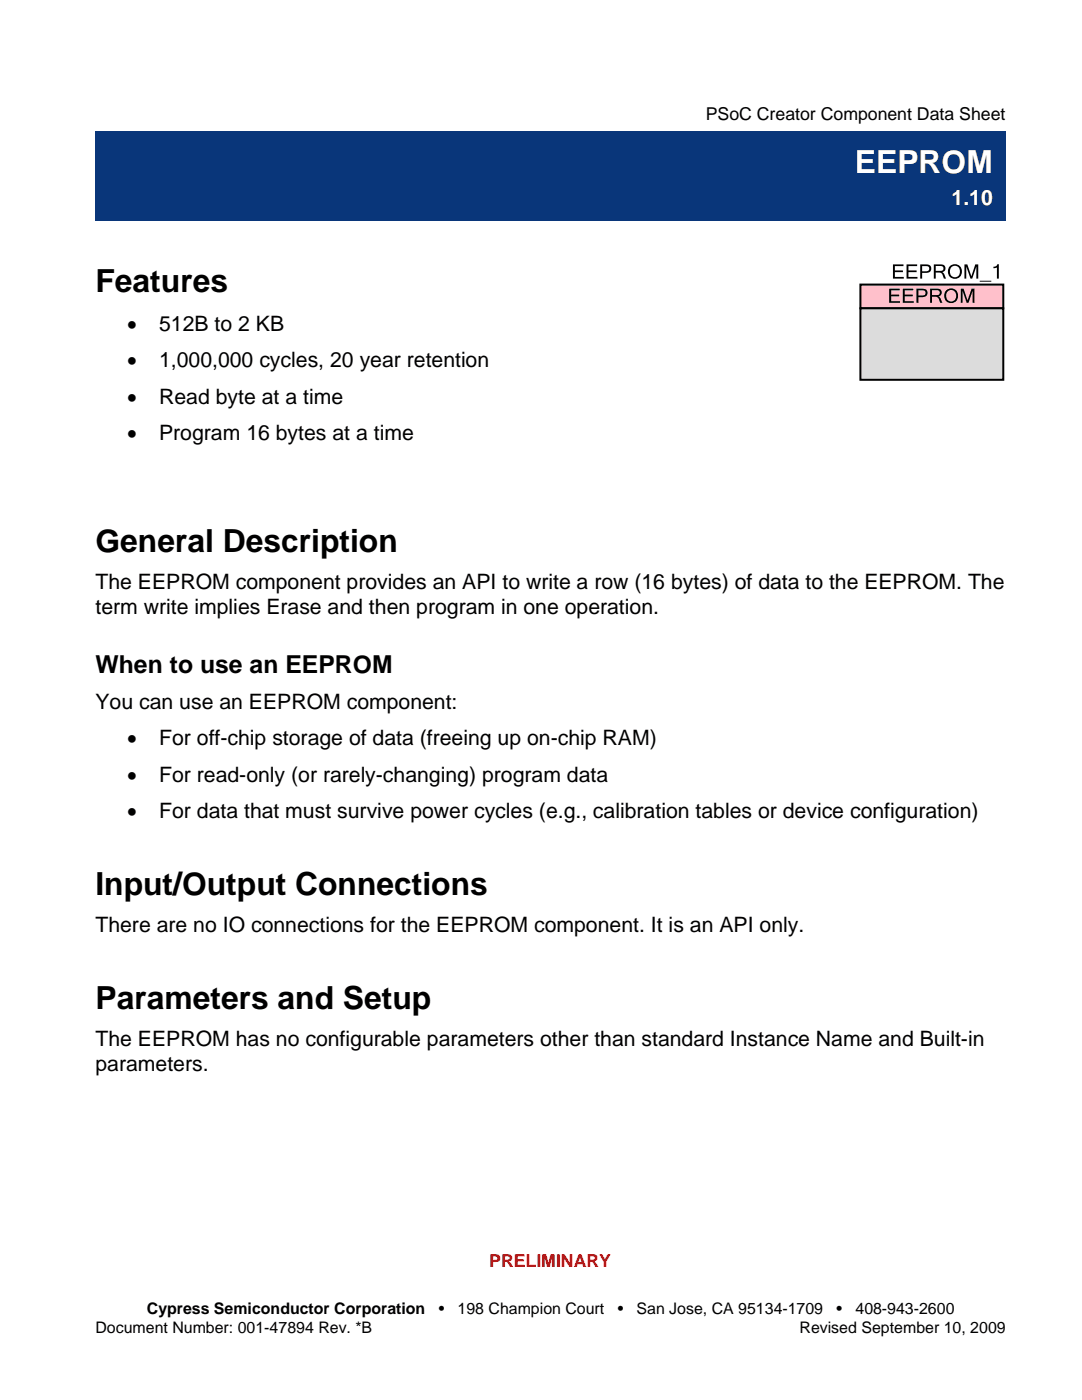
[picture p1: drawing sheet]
<svg xmlns="http://www.w3.org/2000/svg" width="216mm" height="279mm" viewBox="0 0 216 279" stroke-linecap="round" stroke-linejoin="round" font-family="sans-serif">
<defs><g id="words">
<text font-size="6.3" fill="#fff" x="170.6" y="34.6">EEPROM</text>
<g font-size="6.3">
<text x="19" y="58.4">Features</text>
<text x="19" y="110.2">General Description</text>
<text x="19" y="178.6">Input/Output Connections</text>
<text x="19" y="201.4">Parameters and Setup</text>
</g>
<text font-size="4.9" x="19" y="134.4">When to use an EEPROM</text>
<text font-size="4.2" fill="#fff" x="189.9" y="40.9">1.10</text>
<g font-size="4.2">
<text x="25.4" y="66.1">•</text>
<text x="31.8" y="66.1">512B to 2 KB</text>
<text x="25.4" y="73.3">•</text>
<text x="31.8" y="73.3">1,000,000 cycles, 20 year retention</text>
<text x="25.4" y="80.6">•</text>
<text x="31.8" y="80.6">Read byte at a time</text>
<text x="25.4" y="87.9">•</text>
<text x="31.8" y="87.9">Program 16 bytes at a time</text>
<text x="19" y="117.6">The EEPROM component provides an API to write a row (16 bytes) of data to the EEPROM. The</text>
<text x="19" y="122.4">term write implies Erase and then program in one operation.</text>
<text x="19" y="141.5">You can use an EEPROM component:</text>
<text x="25.4" y="148.8">•</text>
<text x="31.8" y="148.8">For off-chip storage of data (freeing up on-chip RAM)</text>
<text x="25.4" y="156">•</text>
<text x="31.8" y="156">For read-only (or rarely-changing) program data</text>
<text x="25.4" y="163.3">•</text>
<text x="31.8" y="163.3">For data that must survive power cycles (e.g., calibration tables or device configuration)</text>
<text x="19" y="186">There are no IO connections for the EEPROM component. It is an API only.</text>
<text x="19" y="208.8">The EEPROM has no configurable parameters other than standard Instance Name and Built-in</text>
<text x="19" y="213.7">parameters.</text>
</g>
<text font-size="3.5" x="140.8" y="23.9">PSoC Creator Component Data Sheet</text>
<text font-size="3.5" fill="#f00" x="97.6" y="252.8">PRELIMINARY</text>
<g font-size="3.2">
<text x="29.3" y="262.3">Cypress Semiconductor Corporation</text>
<text x="87.5" y="262.3">•</text>
<text x="91.3" y="262.3">198 Champion Court</text>
<text x="123.3" y="262.3">•</text>
<text x="127" y="262.3">San Jose, CA 95134-1709</text>
<text x="166.9" y="262.3">•</text>
<text x="170.7" y="262.3">408-943-2600</text>
<text x="19.1" y="266">Document Number: 001-47894 Rev. *B</text>
<text x="159.5" y="266">Revised September 10, 2009</text>
</g>
</g></defs>
<path d="M19 26.1h181.7v17.9h-181.7z" fill="#09367a"/>
<path d="M171.7 56.8h28.5v4.7h-28.5z" fill="#ffc0cb"/>
<path d="M171.7 56.8h28.5v4.7h-28.5z" fill="none" stroke="#000" stroke-width=".4"/>
<path d="M177.4 57.6h2.1v.3h-1.7v.9h1.6v.3h-1.6v1h1.8v.3h-2.2zM180.1 57.6h2.1v.3h-1.7v.9h1.6v.3h-1.6v1h1.8v.3h-2.2zM182.9 57.6h1.1a.88 .88 0 0 1 1.1 .8 .88 .88 0 0 1-1.1 .9h-.7v1.1h-.4zM183.3 57.9v1.1h.7a.54 .54 0 0 0 .7-.5 .54 .54 0 0 0-.7-.6zM185.6 57.6h1.3a.8 .8 0 0 1 1 .6 .8 .8 0 0 1-.6 1 1.5 1.5 0 0 1 .7 1.2h-.4l-.4-.9-.5-.3h-.7v1.2h-.4zM186 57.9v1h.8a.5 .5 0 0 0 .7-.3 .5 .5 0 0 0-.3-.6zM188.3 59a1.45 1.45 0 0 1 2.9 0 1.45 1.45 0 0 1-2.9 0zM189.1 58.2a1.08 1.08 0 0 0-.1 1.6 1.08 1.08 0 0 0 1.7-.2 1.08 1.08 0 0 0-.2-1.4 1.08 1.08 0 0 0-1.4 0zM191.7 57.6h.6l.8 2.4 .8-2.4h.5v2.8h-.3v-2.4l-.8 2.4h-.4l-.8-2.4v2.4h-.4z" fill-rule="evenodd" fill="#000"/>
<path d="M171.7 61.5h28.5v14.3h-28.5z" fill="#dcdcdc"/>
<path d="M171.7 61.5h28.5v14.3h-28.5z" fill="none" stroke="#000" stroke-width=".4"/>
<path d="M178.2 52.8h2.1v.3h-1.7v.9h1.6v.3h-1.6v1h1.7v.3h-2.1zM180.9 52.8h2.1v.3h-1.7v.9h1.6v.3h-1.6v1h1.8v.3h-2.2zM183.6 52.8h1.1a.88 .88 0 0 1 1.1 .8 .88 .88 0 0 1-1.1 .9h-.7v1.1h-.4zM184 53.1v1h.7a.54 .54 0 0 0 .7-.5 .54 .54 0 0 0-.7-.5zM186.3 52.8h1.3a.8 .8 0 0 1 1 .5 .8 .8 0 0 1-.6 1 1.54 1.54 0 0 1 .8 1.3h-.5l-.3-.9-.6-.3h-.7v1.2h-.4zM186.7 53.1v1h.9a.51 .51 0 0 0 .7-.5 .51 .51 0 0 0-.7-.5zM189.1 54.2a1.45 1.45 0 0 1 2.9 0 1.45 1.45 0 0 1-2.9 0zM189.8 53.3a1.13 1.13 0 0 0-.1 1.5 1.13 1.13 0 0 0 1.4 .4 1.12 1.12 0 0 0 .3-1.6 1.12 1.12 0 0 0-1.6-.3zM192.4 52.8h.6l.8 2.3 .8-2.3h.6v2.8h-.4v-2.4l-.8 2.4h-.3l-.9-2.4v2.4h-.4zM195.5 56h2.3v.2h-2.3zM198.2 53.2a.68 .68 0 0 0 .8-.5h.3v2.9h-.4v-2.2l-.7 .1z" fill-rule="evenodd" fill="#000"/>
<use href="#words"/>
</svg>
